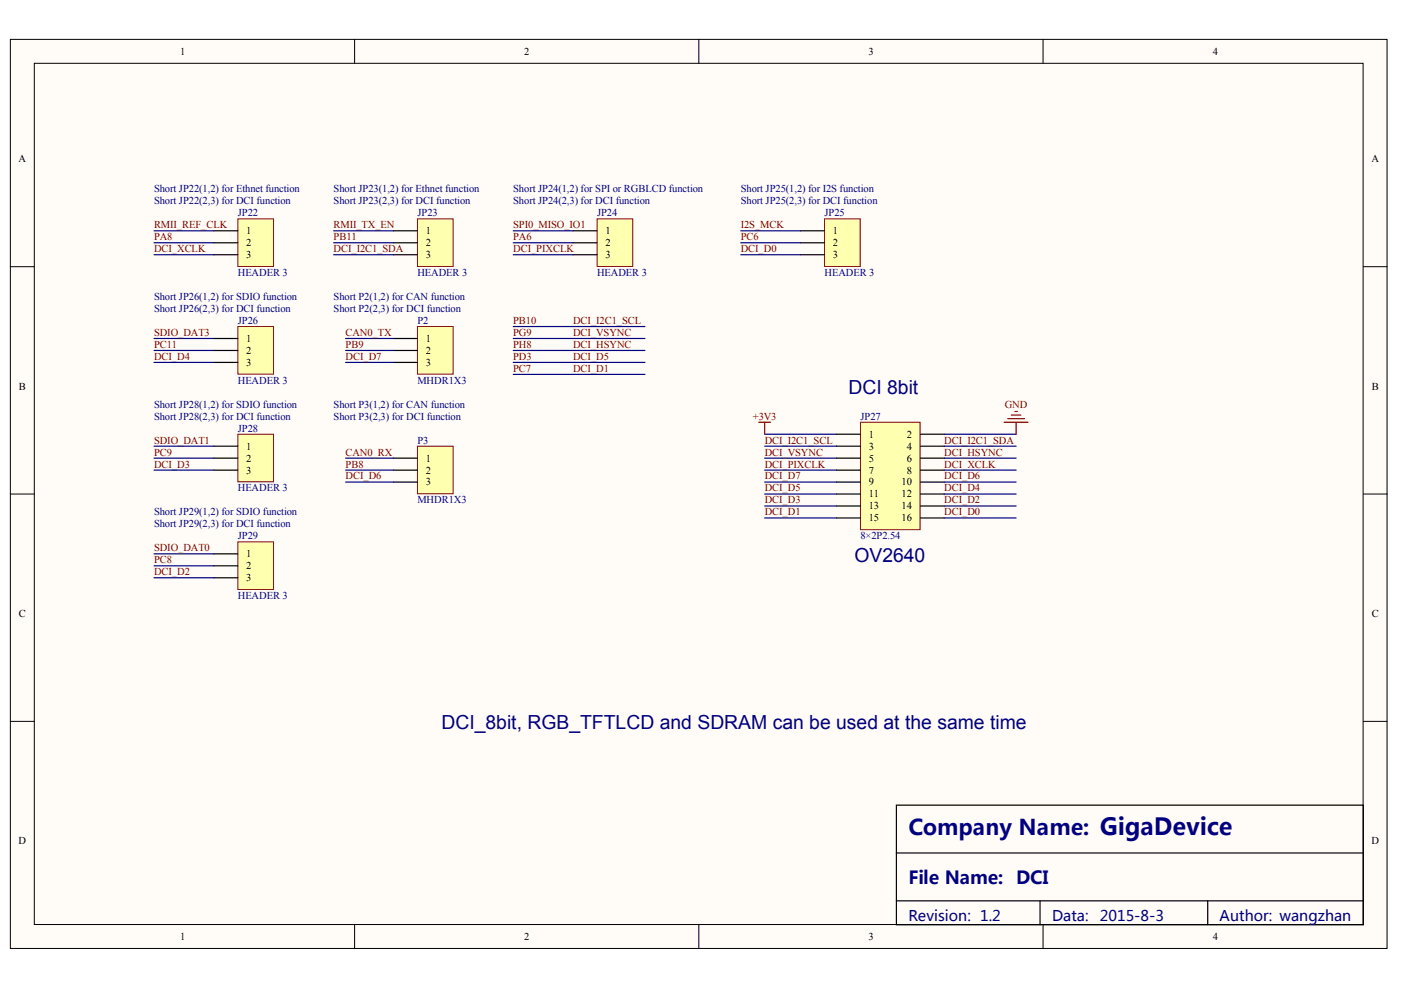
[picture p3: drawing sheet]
<svg xmlns="http://www.w3.org/2000/svg" width="297mm" height="210mm" viewBox="0 0 297 210" stroke-linecap="round" stroke-linejoin="round" font-family="sans-serif">
<defs><g id="words">
<text font-size="4.6" fill="#000080" x="192.6" y="177.1">Company Name: GigaDevice</text>
<g font-size="4.1" fill="#000080">
<text x="179.9" y="83.6">DCI 8bit</text>
<text x="181.2" y="119.1">OV2640</text>
<text x="93.6" y="154.6">DCI_8bit, RGB_TFTLCD and SDRAM can be used at the same time</text>
</g>
<g font-size="3.8" fill="#000080">
<text x="192.6" y="187.4">File Name:</text>
<text x="215.4" y="187.4">DCI</text>
</g>
<g font-size="3.1" fill="#000080">
<text x="192.6" y="195.4">Revision: 1.2</text>
<text x="223.1" y="195.4">Data:</text>
<text x="233.2" y="195.4">2015-8-3</text>
<text x="258.6" y="195.4">Author: wangzhan</text>
</g>
<g font-size="2.2">
<text x="38.2" y="11.6">1</text>
<text x="111.2" y="11.6">2</text>
<text x="184.1" y="11.6">3</text>
<text x="257.1" y="11.6">4</text>
<text x="3.9" y="34.4">A</text>
<text x="290.8" y="34.4">A</text>
<text x="52.2" y="49.7">1</text>
<text x="52.2" y="52.2">2</text>
<text x="90.3" y="49.7">1</text>
<text x="90.3" y="52.2">2</text>
<text x="128.4" y="49.7">1</text>
<text x="128.4" y="52.2">2</text>
<text x="176.6" y="49.7">1</text>
<text x="176.6" y="52.2">2</text>
<text x="52.2" y="54.7">3</text>
<text x="90.3" y="54.7">3</text>
<text x="128.4" y="54.7">3</text>
<text x="176.6" y="54.7">3</text>
<text x="52.2" y="72.5">1</text>
<text x="52.2" y="75">2</text>
<text x="52.2" y="77.6">3</text>
<text x="90.3" y="72.5">1</text>
<text x="90.3" y="75">2</text>
<text x="90.3" y="77.6">3</text>
<text x="4" y="82.6">B</text>
<text x="290.9" y="82.6">B</text>
<text x="52.2" y="95.3">1</text>
<text x="184.2" y="92.8">1</text>
<text x="184.2" y="95.3">3</text>
<text x="192.3" y="92.8">2</text>
<text x="192.3" y="95.3">4</text>
<text x="52.2" y="97.9">2</text>
<text x="52.2" y="100.4">3</text>
<text x="90.3" y="97.9">1</text>
<text x="90.3" y="100.4">2</text>
<text x="184.2" y="97.9">5</text>
<text x="184.2" y="100.4">7</text>
<text x="192.3" y="97.9">6</text>
<text x="192.3" y="100.4">8</text>
<text x="90.3" y="102.9">3</text>
<text x="184.2" y="102.9">9</text>
<text x="184.2" y="105.5">11</text>
<text x="191.1" y="102.9">10</text>
<text x="191.1" y="105.5">12</text>
<text x="184.2" y="108">13</text>
<text x="184.2" y="110.5">15</text>
<text x="191.1" y="108">14</text>
<text x="191.1" y="110.5">16</text>
<text x="52.2" y="118.2">1</text>
<text x="52.2" y="120.7">2</text>
<text x="52.2" y="123.2">3</text>
<text x="4" y="130.8">C</text>
<text x="290.9" y="130.8">C</text>
<text x="3.9" y="179">D</text>
<text x="290.8" y="179">D</text>
<text x="38.2" y="199.3">1</text>
<text x="111.2" y="199.3">2</text>
<text x="184.1" y="199.3">3</text>
<text x="257.1" y="199.3">4</text>
</g>
<g font-size="2.2" fill="#000080">
<text x="32.7" y="40.8">Short JP22(1,2) for Ethnet function</text>
<text x="70.7" y="40.8">Short JP23(1,2) for Ethnet function</text>
<text x="108.8" y="40.8">Short JP24(1,2) for SPI or RGBLCD function</text>
<text x="157" y="40.8">Short JP25(1,2) for I2S function</text>
<text x="32.7" y="43.3">Short JP22(2,3) for DCI function</text>
<text x="50.4" y="45.9">JP22</text>
<text x="70.7" y="43.3">Short JP23(2,3) for DCI function</text>
<text x="88.5" y="45.9">JP23</text>
<text x="108.8" y="43.3">Short JP24(2,3) for DCI function</text>
<text x="126.6" y="45.9">JP24</text>
<text x="157" y="43.3">Short JP25(2,3) for DCI function</text>
<text x="174.8" y="45.9">JP25</text>
<text x="50.4" y="58.5">HEADER 3</text>
<text x="88.5" y="58.5">HEADER 3</text>
<text x="126.6" y="58.5">HEADER 3</text>
<text x="174.8" y="58.5">HEADER 3</text>
<text x="32.7" y="63.6">Short JP26(1,2) for SDIO function</text>
<text x="70.7" y="63.6">Short P2(1,2) for CAN function</text>
<text x="32.7" y="66.1">Short JP26(2,3) for DCI function</text>
<text x="50.4" y="68.7">JP26</text>
<text x="70.7" y="66.1">Short P2(2,3) for DCI function</text>
<text x="88.5" y="68.7">P2</text>
<text x="50.4" y="81.4">HEADER 3</text>
<text x="88.5" y="81.4">MHDR1X3</text>
<text x="32.7" y="86.4">Short JP28(1,2) for SDIO function</text>
<text x="32.7" y="89">Short JP28(2,3) for DCI function</text>
<text x="70.7" y="86.4">Short P3(1,2) for CAN function</text>
<text x="70.7" y="89">Short P3(2,3) for DCI function</text>
<text x="182.4" y="89">JP27</text>
<text x="50.4" y="91.5">JP28</text>
<text x="88.5" y="94.1">P3</text>
<text x="50.4" y="104.2">HEADER 3</text>
<text x="88.5" y="106.7">MHDR1X3</text>
<text x="32.7" y="109.3">Short JP29(1,2) for SDIO function</text>
<text x="32.7" y="111.8">Short JP29(2,3) for DCI function</text>
<text x="50.4" y="114.3">JP29</text>
<text x="182.4" y="114.3">8×2P2.54</text>
<text x="50.4" y="127">HEADER 3</text>
</g>
<g font-size="2.2" fill="#800000">
<text x="32.7" y="53.5">DCI_XCLK</text>
<text x="32.7" y="50.9">PA8</text>
<text x="32.7" y="48.4">RMII_REF_CLK</text>
<text x="70.7" y="53.5">DCI_I2C1_SDA</text>
<text x="70.7" y="50.9">PB11</text>
<text x="70.7" y="48.4">RMII_TX_EN</text>
<text x="108.8" y="53.5">DCI_PIXCLK</text>
<text x="108.8" y="50.9">PA6</text>
<text x="108.8" y="48.4">SPI0_MISO_IO1</text>
<text x="157" y="53.5">DCI_D0</text>
<text x="157" y="50.9">PC6</text>
<text x="157" y="48.4">I2S_MCK</text>
<text x="32.7" y="71.2">SDIO_DAT3</text>
<text x="73.3" y="71.2">CAN0_TX</text>
<text x="108.8" y="68.7">PB10</text>
<text x="108.8" y="71.2">PG9</text>
<text x="121.5" y="68.7">DCI_I2C1_SCL</text>
<text x="121.5" y="71.2">DCI_VSYNC</text>
<text x="32.7" y="76.3">DCI_D4</text>
<text x="32.7" y="73.8">PC11</text>
<text x="73.3" y="73.8">PB9</text>
<text x="73.3" y="76.3">DCI_D7</text>
<text x="108.8" y="73.8">PH8</text>
<text x="108.8" y="76.3">PD3</text>
<text x="121.5" y="73.8">DCI_HSYNC</text>
<text x="121.5" y="76.3">DCI_D5</text>
<text x="108.8" y="78.8">PC7</text>
<text x="121.5" y="78.8">DCI_D1</text>
<text x="159.6" y="89">+3V3</text>
<text x="213" y="86.4">GND</text>
<text x="32.7" y="94.1">SDIO_DAT1</text>
<text x="162.1" y="94.1">DCI_I2C1_SCL</text>
<text x="200.2" y="94.1">DCI_I2C1_SDA</text>
<text x="32.7" y="99.1">DCI_D3</text>
<text x="32.7" y="96.6">PC9</text>
<text x="73.3" y="99.1">PB8</text>
<text x="73.3" y="96.6">CAN0_RX</text>
<text x="73.3" y="101.7">DCI_D6</text>
<text x="162.1" y="96.6">DCI_VSYNC</text>
<text x="162.1" y="99.1">DCI_PIXCLK</text>
<text x="162.1" y="101.7">DCI_D7</text>
<text x="200.2" y="96.6">DCI_HSYNC</text>
<text x="200.2" y="99.1">DCI_XCLK</text>
<text x="200.2" y="101.7">DCI_D6</text>
<text x="162.1" y="104.2">DCI_D5</text>
<text x="162.1" y="106.7">DCI_D3</text>
<text x="200.2" y="104.2">DCI_D4</text>
<text x="200.2" y="106.7">DCI_D2</text>
<text x="162.1" y="109.3">DCI_D1</text>
<text x="200.2" y="109.3">DCI_D0</text>
<text x="32.7" y="119.4">PC8</text>
<text x="32.7" y="116.9">SDIO_DAT0</text>
<text x="32.7" y="122">DCI_D2</text>
</g>
</g></defs>
<g fill="#fffcf8" stroke="#000" stroke-width=".21">
<path d="M2.2 8.3h291.9v192.8h-291.9z"/>
<path d="M7.3 13.4h281.7v182.6h-281.7z"/>
</g>
<path d="M75.2 8.3v5.1M148.2 8.3v5.1M221.1 8.3v5.1M2.2 56.5h5.1M289.1 56.5h5M2.2 104.7h5.1M289.1 104.7h5M2.2 152.9h5.1M289.1 152.9h5M75.2 196.1v5M148.2 196.1v5M221.1 196.1v5" fill="none" stroke="#000" stroke-width=".21"/>
<path d="M190.1 170.7h99v25.4h-99zM190.1 180.9h99M190.1 191h99M220.5 191v5.1M256.1 191v5.1" fill="none" stroke="#000" stroke-width=".25"/>
<g fill="none" stroke="#000080" stroke-width=".25">
<path d="M162.1 92.1h15.3M162.1 94.6h15.3M162.1 97.1h15.3M162.1 99.7h15.3M200.2 92.1h15.2M200.2 94.6h15.2M200.2 97.1h15.2M200.2 99.7h15.2M162.1 102.2h15.3M162.1 104.7h15.3M162.1 107.3h15.3M162.1 109.8h15.3"/>
<path d="M200.2 102.2h15.2M200.2 104.7h15.2M200.2 107.3h15.2M200.2 109.8h15.2"/>
</g>
<path d="M160.9 89.5h2.5M162.1 89.5v2.6M212.9 89.5h5.1M213.7 88.8h3.5M214.4 88h2.1M215.2 87.2h.5M215.4 89.5v2.6" fill="none" stroke="#800000" stroke-width=".25"/>
<path d="M182.4 89.5h12.7v22.8h-12.7z" fill="#ffffb0" stroke="#800000" stroke-width=".21"/>
<g fill="none" stroke="#000" stroke-width=".25">
<path d="M177.4 92.1h5M177.4 94.6h5M177.4 97.1h5M177.4 99.7h5M195.1 92.1h5.1M195.1 94.6h5.1M195.1 97.1h5.1M195.1 99.7h5.1M177.4 102.2h5M177.4 104.7h5M177.4 107.3h5M177.4 109.8h5"/>
<path d="M195.1 102.2h5.1M195.1 104.7h5.1M195.1 107.3h5.1M195.1 109.8h5.1"/>
</g>
<path d="M126.6 46.4h7.6v10.1h-7.6z" fill="#ffffb0" stroke="#800000" stroke-width=".21"/>
<path d="M121.5 48.9h5.1M121.5 51.5h5.1M121.5 54h5.1" fill="none" stroke="#000" stroke-width=".25"/>
<path d="M174.8 46.4h7.6v10.1h-7.6z" fill="#ffffb0" stroke="#800000" stroke-width=".21"/>
<path d="M169.7 48.9h5.1M169.7 51.5h5.1M169.7 54h5.1" fill="none" stroke="#000" stroke-width=".25"/>
<path d="M157 48.9h12.7M157 51.5h12.7M157 54h12.7" fill="none" stroke="#000080" stroke-width=".25"/>
<path d="M88.5 46.4h7.6v10.1h-7.6z" fill="#ffffb0" stroke="#800000" stroke-width=".21"/>
<path d="M83.4 48.9h5.1M83.4 51.5h5.1M83.4 54h5.1" fill="none" stroke="#000" stroke-width=".25"/>
<path d="M70.7 48.9h12.7M70.7 51.5h12.7M70.7 54h12.7M108.8 69.2h27.9M108.8 71.8h27.9M108.8 74.3h27.9M108.8 76.8h27.9M108.8 79.4h27.9" fill="none" stroke="#000080" stroke-width=".25"/>
<path d="M50.4 46.4h7.6v10.1h-7.6z" fill="#ffffb0" stroke="#800000" stroke-width=".21"/>
<path d="M45.4 48.9h5M45.4 51.5h5M45.4 54h5" fill="none" stroke="#000" stroke-width=".25"/>
<path d="M32.7 48.9h12.7M32.7 51.5h12.7M32.7 54h12.7" fill="none" stroke="#000080" stroke-width=".25"/>
<path d="M50.4 69.2h7.6v10.1h-7.6z" fill="#ffffb0" stroke="#800000" stroke-width=".21"/>
<path d="M45.4 71.8h5M45.4 74.3h5M45.4 76.8h5" fill="none" stroke="#000" stroke-width=".25"/>
<path d="M32.7 71.8h12.7M32.7 74.3h12.7M32.7 76.8h12.7" fill="none" stroke="#000080" stroke-width=".25"/>
<path d="M50.4 92.1h7.6v10.1h-7.6z" fill="#ffffb0" stroke="#800000" stroke-width=".21"/>
<path d="M45.4 94.6h5M45.4 97.1h5M45.4 99.7h5" fill="none" stroke="#000" stroke-width=".25"/>
<path d="M32.7 94.6h12.7M32.7 97.1h12.7M32.7 99.7h12.7" fill="none" stroke="#000080" stroke-width=".25"/>
<path d="M50.4 114.9h7.6v10.1h-7.6z" fill="#ffffb0" stroke="#800000" stroke-width=".21"/>
<path d="M45.4 117.4h5M45.4 120h5M45.4 122.5h5" fill="none" stroke="#000" stroke-width=".25"/>
<path d="M32.7 117.4h12.7M32.7 120h12.7M32.7 122.5h12.7" fill="none" stroke="#000080" stroke-width=".25"/>
<path d="M88.5 69.2h7.6v10.1h-7.6z" fill="#ffffb0" stroke="#800000" stroke-width=".21"/>
<path d="M83.4 71.8h5.1M83.4 74.3h5.1M83.4 76.8h5.1" fill="none" stroke="#000" stroke-width=".25"/>
<path d="M88.5 94.6h7.6v10.1h-7.6z" fill="#ffffb0" stroke="#800000" stroke-width=".21"/>
<path d="M83.4 97.1h5.1M83.4 99.7h5.1M83.4 102.2h5.1" fill="none" stroke="#000" stroke-width=".25"/>
<path d="M108.8 54h12.7M108.8 48.9h12.7M108.8 51.5h12.7M73.3 74.3h10.1M73.3 71.8h10.1M73.3 76.8h10.1M73.3 99.7h10.1M73.3 97.1h10.1M73.3 102.2h10.1" fill="none" stroke="#000080" stroke-width=".25"/>
<use href="#words"/>
</svg>
